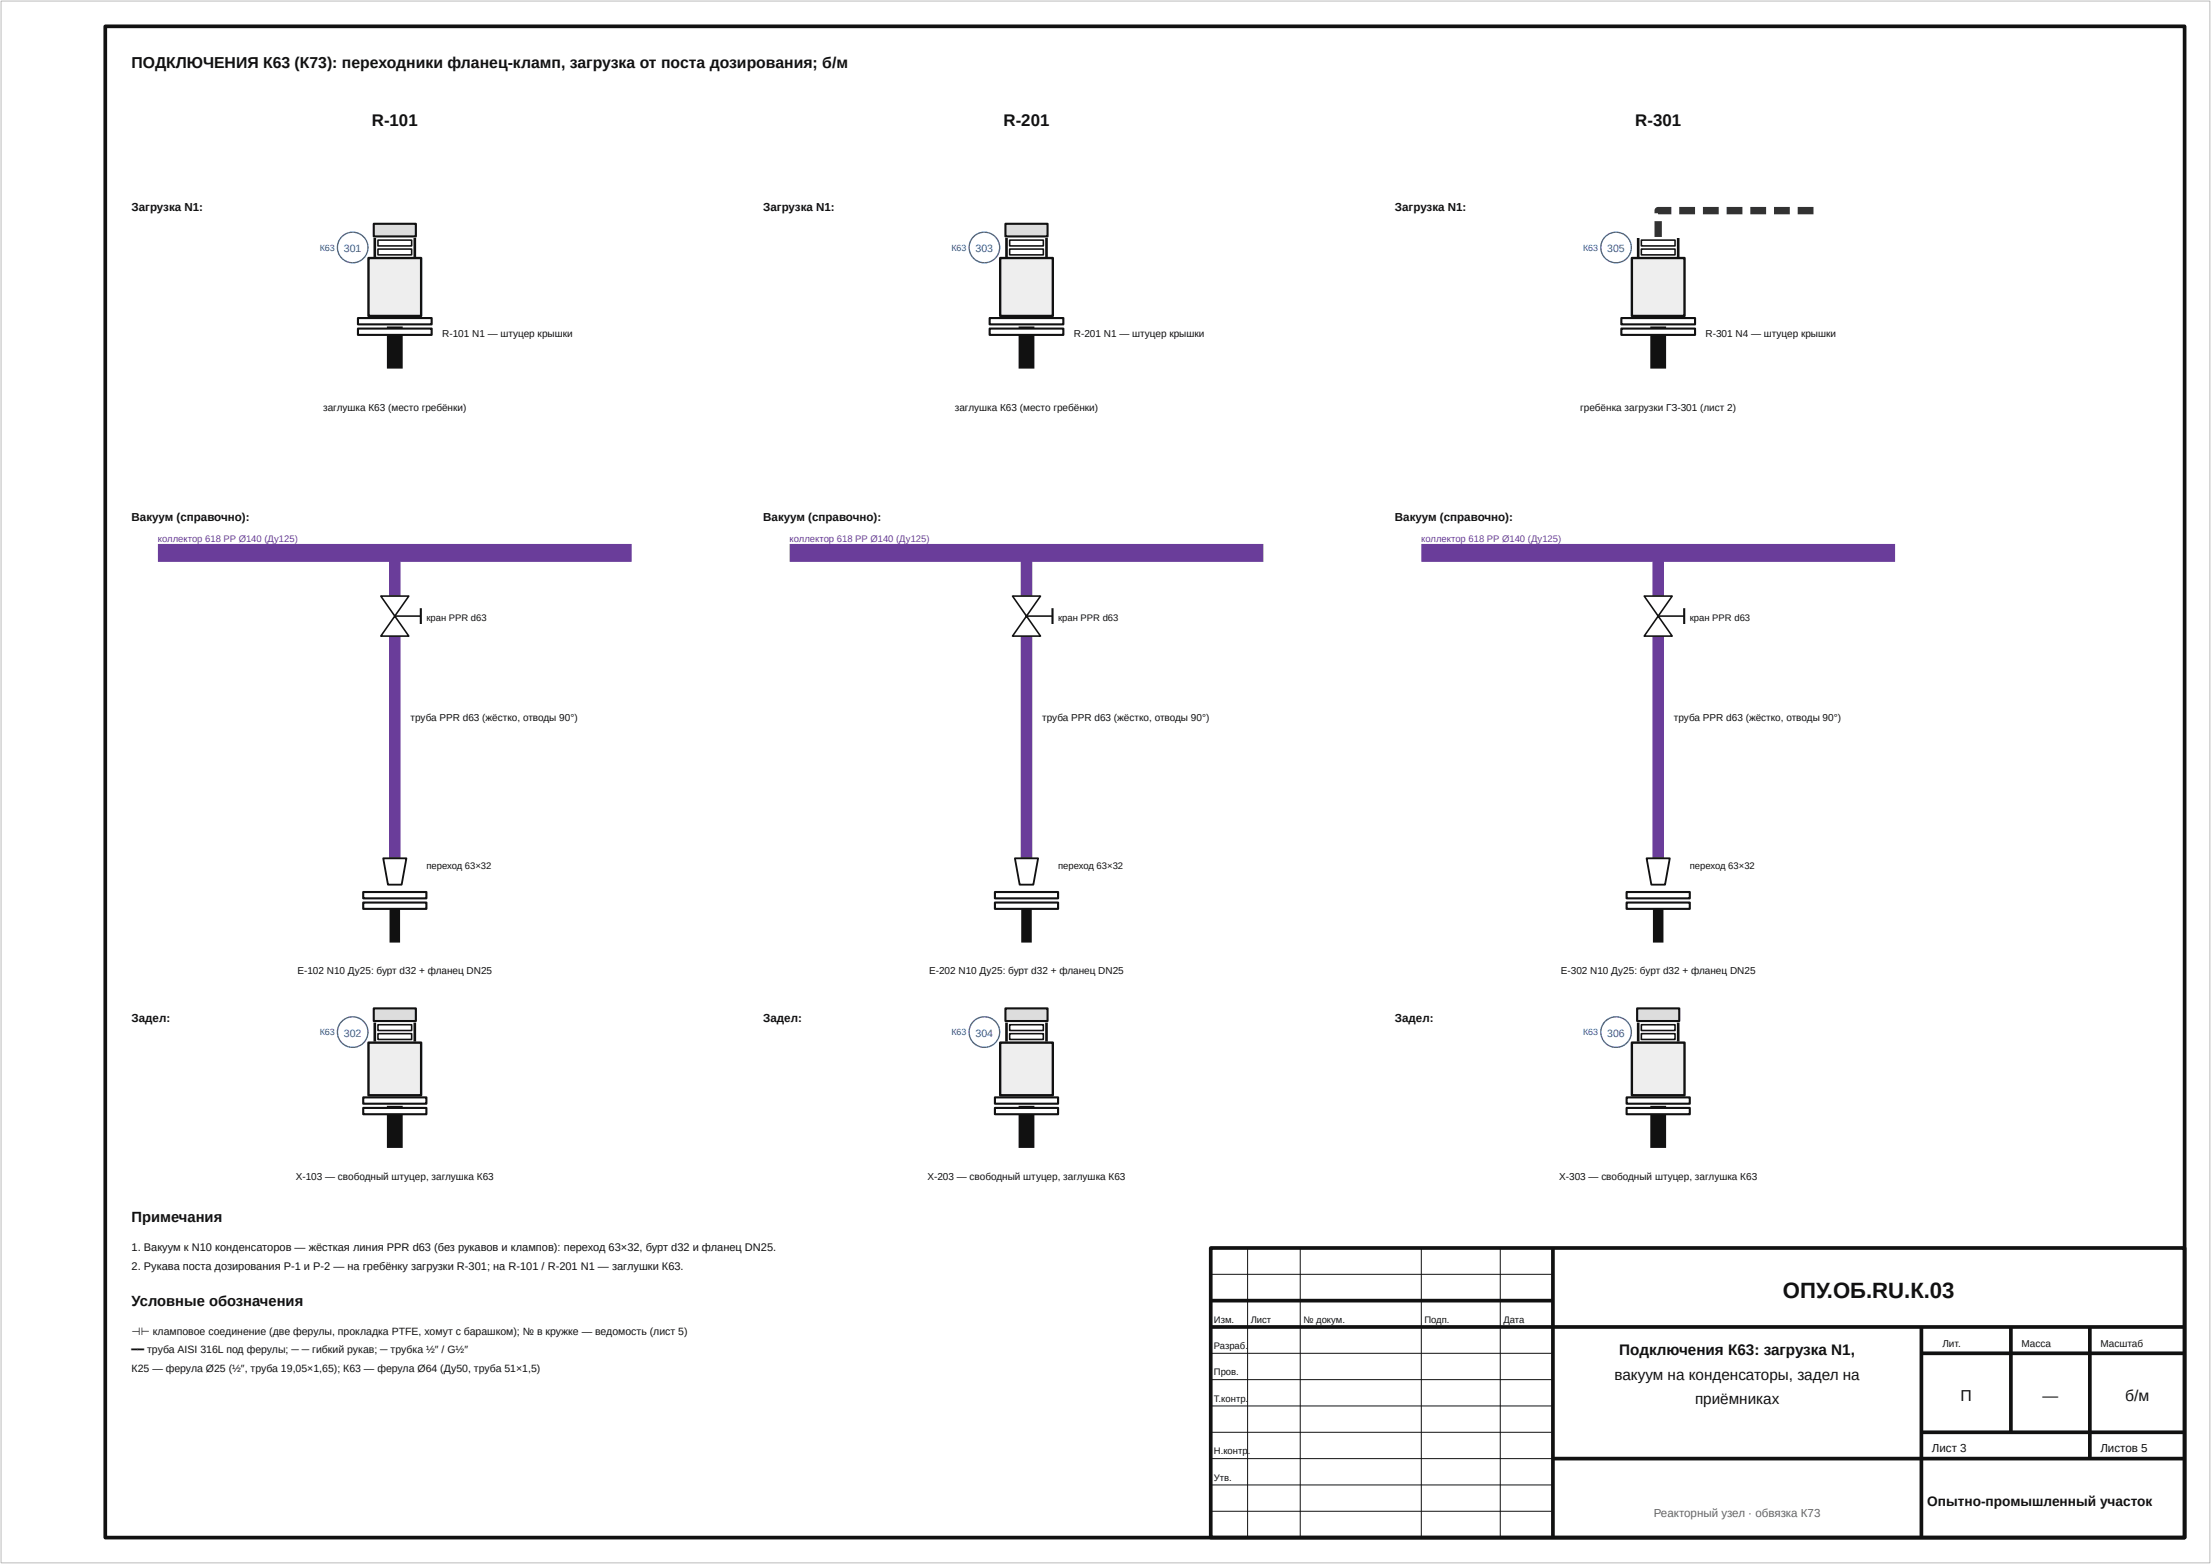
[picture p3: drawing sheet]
<svg xmlns="http://www.w3.org/2000/svg" width="420mm" height="297mm" viewBox="0 0 420 297" stroke-linecap="round" stroke-linejoin="round" font-family="sans-serif">
<defs><g id="words">
<text font-size="4.2" fill="#111" x="338.7" y="246.5">ОПУ.ОБ.RU.К.03</text>
<g font-size="3.2" fill="#111">
<text x="70.6" y="24">R-101</text>
<text x="190.6" y="24">R-201</text>
<text x="310.6" y="24">R-301</text>
</g>
<g font-size="3" fill="#111">
<text x="25" y="13">ПОДКЛЮЧЕНИЯ К63 (К73): переходники фланец-кламп, загрузка от поста дозирования; б/м</text>
<text x="372.4" y="266">П</text>
<text x="388" y="266">—</text>
<text x="403.7" y="266">б/м</text>
</g>
<g font-size="2.9" fill="#111">
<text x="307.6" y="257.4">Подключения К63: загрузка N1,</text>
<text x="306.7" y="262">вакуум на конденсаторы, задел на</text>
<text x="322" y="266.6">приёмниках</text>
</g>
<g font-size="2.8" fill="#111">
<text x="25" y="232">Примечания</text>
<text x="25" y="248">Условные обозначения</text>
</g>
<text font-size="2.6" fill="#111" x="366.1" y="286">Опытно-промышленный участок</text>
<g font-size="2.2" fill="#111">
<text x="25" y="40">Загрузка N1:</text>
<text x="145" y="40">Загрузка N1:</text>
<text x="265" y="40">Загрузка N1:</text>
<text x="25" y="99">Вакуум (справочно):</text>
<text x="145" y="99">Вакуум (справочно):</text>
<text x="265" y="99">Вакуум (справочно):</text>
<text x="25" y="194">Задел:</text>
<text x="145" y="194">Задел:</text>
<text x="265" y="194">Задел:</text>
<text x="367" y="275.8">Лист 3</text>
<text x="399" y="275.8">Листов 5</text>
</g>
<text font-size="2.2" fill="#666" x="314.2" y="288">Реакторный узел · обвязка К73</text>
<g font-size="2.1" fill="#111">
<text x="25" y="237.5">1. Вакуум к N10 конденсаторов — жёсткая линия PPR d63 (без рукавов и клампов): переход 63×32, бурт d32 и фланец DN25.</text>
<text x="25" y="241.2">2. Рукава поста дозирования P-1 и P-2 — на гребёнку загрузки R-301; на R-101 / R-201 N1 — заглушки К63.</text>
</g>
<g font-size="2" fill="#1f5fa8">
<text x="65.3" y="47.9">301</text>
<text x="185.3" y="47.9">303</text>
<text x="305.3" y="47.9">305</text>
<text x="65.3" y="196.9">302</text>
<text x="185.3" y="196.9">304</text>
<text x="305.3" y="196.9">306</text>
</g>
<g font-size="2" fill="#111">
<text x="25" y="253.5">⊣⊢ кламповое соединение (две ферулы, прокладка PTFE, хомут с барашком); № в кружке — ведомость (лист 5)</text>
<text x="25" y="257">━━ труба AISI 316L под ферулы; ─ ─ гибкий рукав; ─ трубка ½″ / G½″</text>
<text x="25" y="260.5">К25 — ферула Ø25 (½″, труба 19,05×1,65); К63 — ферула Ø64 (Ду50, труба 51×1,5)</text>
</g>
<g font-size="1.9" fill="#111">
<text x="84" y="64">R-101 N1 — штуцер крышки</text>
<text x="204" y="64">R-201 N1 — штуцер крышки</text>
<text x="324" y="64">R-301 N4 — штуцер крышки</text>
<text x="61.4" y="78">заглушка К63 (место гребёнки)</text>
<text x="181.4" y="78">заглушка К63 (место гребёнки)</text>
<text x="300.2" y="78">гребёнка загрузки ГЗ-301 (лист 2)</text>
<text x="78" y="137">труба PPR d63 (жёстко, отводы 90°)</text>
<text x="198" y="137">труба PPR d63 (жёстко, отводы 90°)</text>
<text x="318" y="137">труба PPR d63 (жёстко, отводы 90°)</text>
<text x="56.5" y="185">E-102 N10 Ду25: бурт d32 + фланец DN25</text>
<text x="176.5" y="185">E-202 N10 Ду25: бурт d32 + фланец DN25</text>
<text x="296.5" y="185">E-302 N10 Ду25: бурт d32 + фланец DN25</text>
<text x="56.2" y="224">X-103 — свободный штуцер, заглушка К63</text>
<text x="176.2" y="224">X-203 — свободный штуцер, заглушка К63</text>
<text x="296.2" y="224">X-303 — свободный штуцер, заглушка К63</text>
<text x="369" y="255.8">Лит.</text>
<text x="384" y="255.8">Масса</text>
<text x="399" y="255.8">Масштаб</text>
</g>
<g font-size="1.8" fill="#6a3d9a">
<text x="30" y="103">коллектор 618 PP Ø140 (Ду125)</text>
<text x="150" y="103">коллектор 618 PP Ø140 (Ду125)</text>
<text x="270" y="103">коллектор 618 PP Ø140 (Ду125)</text>
</g>
<g font-size="1.8" fill="#111">
<text x="81" y="118">кран PPR d63</text>
<text x="201" y="118">кран PPR d63</text>
<text x="321" y="118">кран PPR d63</text>
<text x="81" y="165">переход 63×32</text>
<text x="201" y="165">переход 63×32</text>
<text x="321" y="165">переход 63×32</text>
<text x="230.6" y="251.2">Изм.</text>
<text x="237.6" y="251.2">Лист</text>
<text x="247.6" y="251.2">№ докум.</text>
<text x="270.6" y="251.2">Подп.</text>
<text x="285.6" y="251.2">Дата</text>
<text x="230.6" y="256.2">Разраб.</text>
<text x="230.6" y="261.2">Пров.</text>
<text x="230.6" y="266.2">Т.контр.</text>
<text x="230.6" y="276.2">Н.контр</text>
<text x="230.6" y="281.2">Утв.</text>
<text x="237" y="276.2">.</text>
</g>
<g font-size="1.7" fill="#1f5fa8">
<text x="60.7" y="47.6">К63</text>
<text x="180.7" y="47.6">К63</text>
<text x="300.7" y="47.6">К63</text>
<text x="60.7" y="196.6">К63</text>
<text x="180.7" y="196.6">К63</text>
<text x="300.7" y="196.6">К63</text>
</g>
</g></defs>
<path d="M295 237v55M230 247h65M230 252h185M365 252v40M365 257h50M382 252v20M397 252v25M295 277h120M365 272h50" fill="none" stroke="#111" stroke-width=".7" stroke-linecap="butt"/>
<path d="M75 62v8M195 62v8M315 62v8M75 210v8M195 210v8" fill="none" stroke="#111" stroke-width="3" stroke-linecap="butt"/>
<path d="M30 105h90M150 105h90" fill="none" stroke="#6a3d9a" stroke-width="3.4" stroke-linecap="butt"/>
<path d="M75 105v8.2M195 105v8.2M75 120.8v42.2M195 120.8v42.2" fill="none" stroke="#6a3d9a" stroke-width="2.2" stroke-linecap="butt"/>
<path d="M75 172v7M195 172v7" fill="none" stroke="#111" stroke-width="2" stroke-linecap="butt"/>
<path d="M314.3 42h1.4v3h-1.4zM314.5 39.5l.5-.2h2.5v1.4h-2.5v-.7h.7v.5h-1.4v-.6zM319 39.3h3v1.4h-3zM323.5 39.3h3v1.4h-3zM328 39.3h3v1.4h-3zM332.5 39.3h3v1.4h-3zM337 39.3h3v1.4h-3zM341.5 39.3h3v1.4h-3z" fill="#333"/>
<path d="M270 105h90" fill="none" stroke="#6a3d9a" stroke-width="3.4" stroke-linecap="butt"/>
<path d="M315 105v8.2M315 120.8v42.2" fill="none" stroke="#6a3d9a" stroke-width="2.2" stroke-linecap="butt"/>
<path d="M315 172v7" fill="none" stroke="#111" stroke-width="2" stroke-linecap="butt"/>
<path d="M315 210v8" fill="none" stroke="#111" stroke-width="3" stroke-linecap="butt"/>
<path d="M.2 .2h419.6v296.6h-419.6z" fill="none" stroke="#bbb" stroke-width=".19"/>
<path d="M20 5h395v287h-395zM230 237h185v55h-185z" fill="none" stroke="#111" stroke-width=".7" stroke-linecap="butt"/>
<path d="M237 237v55M247 237v55M270 237v55M285 237v55M230 242h65M230 257h65M230 262h65M230 267h65M230 272h65M230 277h65M230 282h65M230 287h65" fill="none" stroke="#111" stroke-width=".19"/>
<path d="M68 60.4h14v1.2h-14z" fill="#fff"/>
<path d="M68 60.4h14v1.2h-14z" fill="none" stroke="#111" stroke-width=".4"/>
<path d="M68 62.4h14v1.2h-14z" fill="#fff"/>
<path d="M68 62.4h14v1.2h-14z" fill="none" stroke="#111" stroke-width=".4"/>
<path d="M70 49h10v11h-10z" fill="#eee"/>
<path d="M70 49h10v11h-10z" fill="none" stroke="#111" stroke-width=".45"/>
<path d="M71.8 45.6h6.4v1.1h-6.4z" fill="#fff"/>
<path d="M71.8 45.6h6.4v1.1h-6.4z" fill="none" stroke="#111" stroke-width=".3"/>
<path d="M71.8 47.3h6.4v1.1h-6.4z" fill="#fff"/>
<path d="M71.8 47.3h6.4v1.1h-6.4z" fill="none" stroke="#111" stroke-width=".3"/>
<path d="M71.2 45.2v3.6M78.8 45.2v3.6" fill="none" stroke="#111" stroke-width=".5"/>
<circle cx="67" cy="47" r="2.9" fill="#fff"/>
<circle cx="67" cy="47" r="2.9" fill="none" stroke="#1f5fa8" stroke-width=".25"/>
<path d="M71 42.5h8v2.4h-8z" fill="#ddd"/>
<path d="M71 42.5h8v2.4h-8z" fill="none" stroke="#111" stroke-width=".4"/>
<path d="M72.3 113.2l5.4 7.6h-5.4l5.4-7.6z" fill="#fff"/>
<path d="M72.3 113.2l5.4 7.6h-5.4l5.4-7.6zM75 117h4.9" fill="none" stroke="#111" stroke-width=".3"/>
<path d="M79.9 115.5v3" fill="none" stroke="#111" stroke-width=".4"/>
<path d="M72.8 163h4.4l-.9 5h-2.6z" fill="#fff"/>
<path d="M72.8 163h4.4l-.9 5h-2.6z" fill="none" stroke="#111" stroke-width=".35"/>
<path d="M69 169.4h12v1.2h-12z" fill="#fff"/>
<path d="M69 169.4h12v1.2h-12z" fill="none" stroke="#111" stroke-width=".4"/>
<path d="M69 171.4h12v1.2h-12z" fill="#fff"/>
<path d="M69 171.4h12v1.2h-12z" fill="none" stroke="#111" stroke-width=".4"/>
<path d="M69 208.4h12v1.2h-12z" fill="#fff"/>
<path d="M69 208.4h12v1.2h-12z" fill="none" stroke="#111" stroke-width=".4"/>
<path d="M69 210.4h12v1.2h-12z" fill="#fff"/>
<path d="M69 210.4h12v1.2h-12z" fill="none" stroke="#111" stroke-width=".4"/>
<path d="M70 198h10v10h-10z" fill="#eee"/>
<path d="M70 198h10v10h-10z" fill="none" stroke="#111" stroke-width=".45"/>
<path d="M71.8 194.6h6.4v1.1h-6.4z" fill="#fff"/>
<path d="M71.8 194.6h6.4v1.1h-6.4z" fill="none" stroke="#111" stroke-width=".3"/>
<path d="M71.8 196.3h6.4v1.1h-6.4z" fill="#fff"/>
<path d="M71.8 196.3h6.4v1.1h-6.4z" fill="none" stroke="#111" stroke-width=".3"/>
<path d="M71.2 194.2v3.6M78.8 194.2v3.6" fill="none" stroke="#111" stroke-width=".5"/>
<circle cx="67" cy="196" r="2.9" fill="#fff"/>
<circle cx="67" cy="196" r="2.9" fill="none" stroke="#1f5fa8" stroke-width=".25"/>
<path d="M71 191.5h8v2.4h-8z" fill="#ddd"/>
<path d="M71 191.5h8v2.4h-8z" fill="none" stroke="#111" stroke-width=".4"/>
<path d="M188 60.4h14v1.2h-14z" fill="#fff"/>
<path d="M188 60.4h14v1.2h-14z" fill="none" stroke="#111" stroke-width=".4"/>
<path d="M188 62.4h14v1.2h-14z" fill="#fff"/>
<path d="M188 62.4h14v1.2h-14z" fill="none" stroke="#111" stroke-width=".4"/>
<path d="M190 49h10v11h-10z" fill="#eee"/>
<path d="M190 49h10v11h-10z" fill="none" stroke="#111" stroke-width=".45"/>
<path d="M191.8 45.6h6.4v1.1h-6.4z" fill="#fff"/>
<path d="M191.8 45.6h6.4v1.1h-6.4z" fill="none" stroke="#111" stroke-width=".3"/>
<path d="M191.8 47.3h6.4v1.1h-6.4z" fill="#fff"/>
<path d="M191.8 47.3h6.4v1.1h-6.4z" fill="none" stroke="#111" stroke-width=".3"/>
<path d="M191.2 45.2v3.6M198.8 45.2v3.6" fill="none" stroke="#111" stroke-width=".5"/>
<circle cx="187" cy="47" r="2.9" fill="#fff"/>
<circle cx="187" cy="47" r="2.9" fill="none" stroke="#1f5fa8" stroke-width=".25"/>
<path d="M191 42.5h8v2.4h-8z" fill="#ddd"/>
<path d="M191 42.5h8v2.4h-8z" fill="none" stroke="#111" stroke-width=".4"/>
<path d="M192.3 113.2l5.4 7.6h-5.4l5.4-7.6z" fill="#fff"/>
<path d="M192.3 113.2l5.4 7.6h-5.4l5.4-7.6zM195 117h4.9" fill="none" stroke="#111" stroke-width=".3"/>
<path d="M199.9 115.5v3" fill="none" stroke="#111" stroke-width=".4"/>
<path d="M192.8 163h4.4l-.9 5h-2.6z" fill="#fff"/>
<path d="M192.8 163h4.4l-.9 5h-2.6z" fill="none" stroke="#111" stroke-width=".35"/>
<path d="M189 169.4h12v1.2h-12z" fill="#fff"/>
<path d="M189 169.4h12v1.2h-12z" fill="none" stroke="#111" stroke-width=".4"/>
<path d="M189 171.4h12v1.2h-12z" fill="#fff"/>
<path d="M189 171.4h12v1.2h-12z" fill="none" stroke="#111" stroke-width=".4"/>
<path d="M189 208.4h12v1.2h-12z" fill="#fff"/>
<path d="M189 208.4h12v1.2h-12z" fill="none" stroke="#111" stroke-width=".4"/>
<path d="M189 210.4h12v1.2h-12z" fill="#fff"/>
<path d="M189 210.4h12v1.2h-12z" fill="none" stroke="#111" stroke-width=".4"/>
<path d="M190 198h10v10h-10z" fill="#eee"/>
<path d="M190 198h10v10h-10z" fill="none" stroke="#111" stroke-width=".45"/>
<path d="M191.8 194.6h6.4v1.1h-6.4z" fill="#fff"/>
<path d="M191.8 194.6h6.4v1.1h-6.4z" fill="none" stroke="#111" stroke-width=".3"/>
<path d="M191.8 196.3h6.4v1.1h-6.4z" fill="#fff"/>
<path d="M191.8 196.3h6.4v1.1h-6.4z" fill="none" stroke="#111" stroke-width=".3"/>
<path d="M191.2 194.2v3.6M198.8 194.2v3.6" fill="none" stroke="#111" stroke-width=".5"/>
<circle cx="187" cy="196" r="2.9" fill="#fff"/>
<circle cx="187" cy="196" r="2.9" fill="none" stroke="#1f5fa8" stroke-width=".25"/>
<path d="M191 191.5h8v2.4h-8z" fill="#ddd"/>
<path d="M191 191.5h8v2.4h-8z" fill="none" stroke="#111" stroke-width=".4"/>
<path d="M308 60.4h14v1.2h-14z" fill="#fff"/>
<path d="M308 60.4h14v1.2h-14z" fill="none" stroke="#111" stroke-width=".4"/>
<path d="M308 62.4h14v1.2h-14z" fill="#fff"/>
<path d="M308 62.4h14v1.2h-14z" fill="none" stroke="#111" stroke-width=".4"/>
<path d="M310 49h10v11h-10z" fill="#eee"/>
<path d="M310 49h10v11h-10z" fill="none" stroke="#111" stroke-width=".45"/>
<path d="M311.8 45.6h6.4v1.1h-6.4z" fill="#fff"/>
<path d="M311.8 45.6h6.4v1.1h-6.4z" fill="none" stroke="#111" stroke-width=".3"/>
<path d="M311.8 47.3h6.4v1.1h-6.4z" fill="#fff"/>
<path d="M311.8 47.3h6.4v1.1h-6.4z" fill="none" stroke="#111" stroke-width=".3"/>
<path d="M311.2 45.2v3.6M318.8 45.2v3.6" fill="none" stroke="#111" stroke-width=".5"/>
<circle cx="307" cy="47" r="2.9" fill="#fff"/>
<circle cx="307" cy="47" r="2.9" fill="none" stroke="#1f5fa8" stroke-width=".25"/>
<path d="M312.3 113.2l5.4 7.6h-5.4l5.4-7.6z" fill="#fff"/>
<path d="M312.3 113.2l5.4 7.6h-5.4l5.4-7.6zM315 117h4.9" fill="none" stroke="#111" stroke-width=".3"/>
<path d="M319.9 115.5v3" fill="none" stroke="#111" stroke-width=".4"/>
<path d="M312.8 163h4.4l-.9 5h-2.6z" fill="#fff"/>
<path d="M312.8 163h4.4l-.9 5h-2.6z" fill="none" stroke="#111" stroke-width=".35"/>
<path d="M309 169.4h12v1.2h-12z" fill="#fff"/>
<path d="M309 169.4h12v1.2h-12z" fill="none" stroke="#111" stroke-width=".4"/>
<path d="M309 171.4h12v1.2h-12z" fill="#fff"/>
<path d="M309 171.4h12v1.2h-12z" fill="none" stroke="#111" stroke-width=".4"/>
<path d="M309 208.4h12v1.2h-12z" fill="#fff"/>
<path d="M309 208.4h12v1.2h-12z" fill="none" stroke="#111" stroke-width=".4"/>
<path d="M309 210.4h12v1.2h-12z" fill="#fff"/>
<path d="M309 210.4h12v1.2h-12z" fill="none" stroke="#111" stroke-width=".4"/>
<path d="M310 198h10v10h-10z" fill="#eee"/>
<path d="M310 198h10v10h-10z" fill="none" stroke="#111" stroke-width=".45"/>
<path d="M311.8 194.6h6.4v1.1h-6.4z" fill="#fff"/>
<path d="M311.8 194.6h6.4v1.1h-6.4z" fill="none" stroke="#111" stroke-width=".3"/>
<path d="M311.8 196.3h6.4v1.1h-6.4z" fill="#fff"/>
<path d="M311.8 196.3h6.4v1.1h-6.4z" fill="none" stroke="#111" stroke-width=".3"/>
<path d="M311.2 194.2v3.6M318.8 194.2v3.6" fill="none" stroke="#111" stroke-width=".5"/>
<circle cx="307" cy="196" r="2.9" fill="#fff"/>
<circle cx="307" cy="196" r="2.9" fill="none" stroke="#1f5fa8" stroke-width=".25"/>
<path d="M311 191.5h8v2.4h-8z" fill="#ddd"/>
<path d="M311 191.5h8v2.4h-8z" fill="none" stroke="#111" stroke-width=".4"/>
<use href="#words"/>
</svg>
